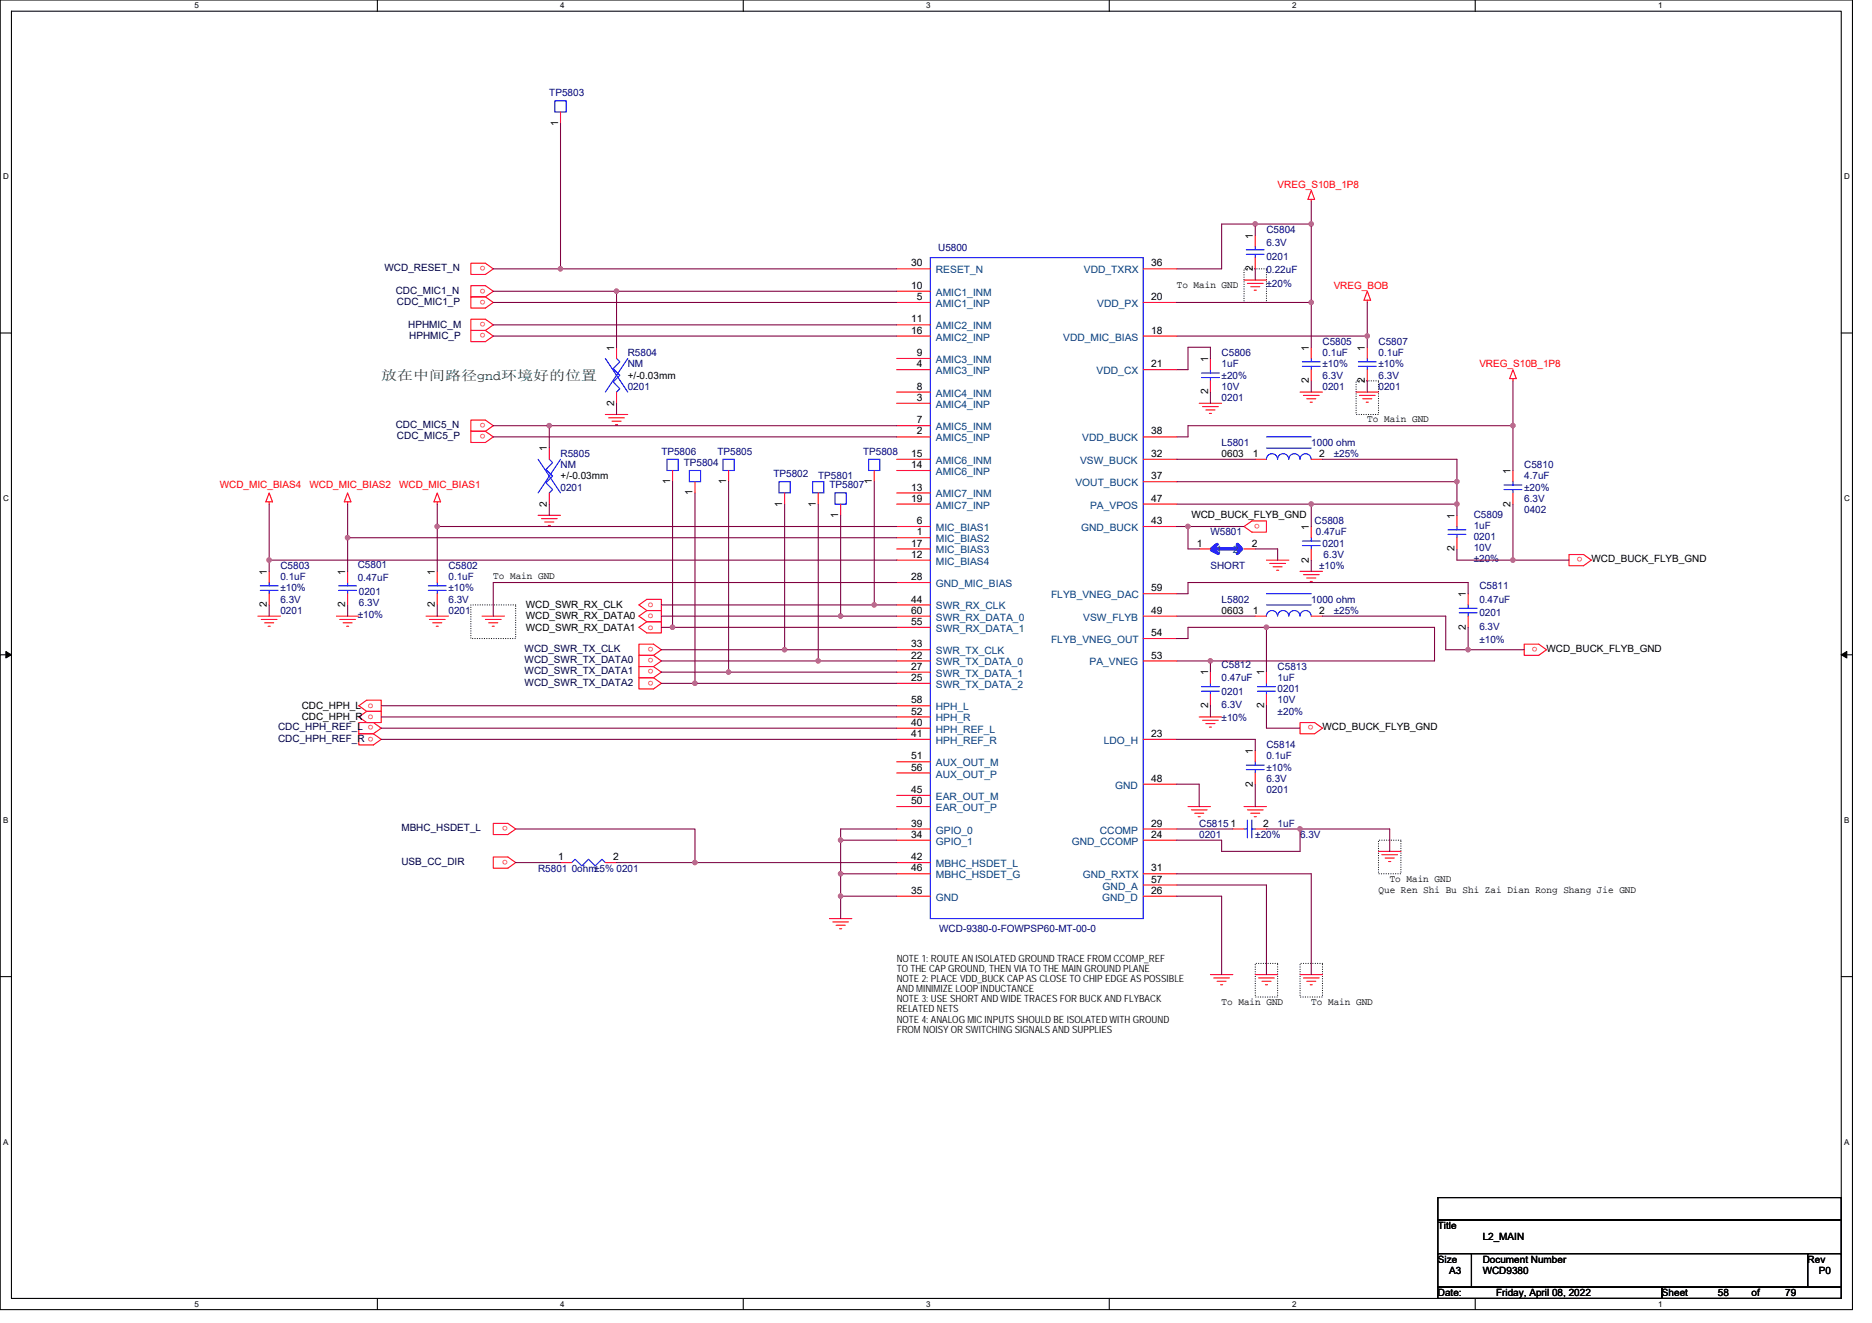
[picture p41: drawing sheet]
<svg xmlns="http://www.w3.org/2000/svg" width="297mm" height="210mm" viewBox="0 0 297 210" stroke-linecap="round" stroke-linejoin="round" font-family="sans-serif">
<defs><g id="words">
<text font-size="2.1" fill="#008000" x="60.5" y="60.4">放在中间路径gnd环境好的位置</text>
<g font-size="1.6" fill="#000080">
<text x="87.2" y="15.3">TP5803</text>
<text x="148.9" y="39.8">U5800</text>
<text x="201" y="37">C5804</text>
<text x="201" y="41.3">0201</text>
<text x="201" y="39.1">6.3V</text>
<text x="201" y="43.4">0.22uF</text>
<text x="201" y="45.5">±20%</text>
<text x="99.6" y="56.5">R5804</text>
<text x="99.6" y="58.3">NM</text>
<text x="193.8" y="56.5">C5806</text>
<text x="193.8" y="58.3">1uF</text>
<text x="209.8" y="54.8">C5805</text>
<text x="209.8" y="56.5">0.1uF</text>
<text x="209.8" y="58.3">±10%</text>
<text x="218.7" y="54.8">C5807</text>
<text x="218.7" y="56.5">0.1uF</text>
<text x="218.7" y="58.3">±10%</text>
<text x="99.6" y="61.9">0201</text>
<text x="193.8" y="63.6">0201</text>
<text x="193.8" y="61.9">10V</text>
<text x="193.8" y="60.1">±20%</text>
<text x="209.8" y="61.9">0201</text>
<text x="209.8" y="60.1">6.3V</text>
<text x="218.7" y="61.9">0201</text>
<text x="218.7" y="60.1">6.3V</text>
<text x="193.8" y="70.8">L5801</text>
<text x="208.1" y="70.8">1000 ohm</text>
<text x="88.9" y="72.5">R5805</text>
<text x="88.9" y="74.3">NM</text>
<text x="88.9" y="77.9">0201</text>
<text x="104.9" y="72.2">TP5806</text>
<text x="108.5" y="74">TP5804</text>
<text x="113.8" y="72.2">TP5805</text>
<text x="122.7" y="75.7">TP5802</text>
<text x="129.8" y="76.1">TP5801</text>
<text x="131.6" y="77.5">TP5807</text>
<text x="136.9" y="72.2">TP5808</text>
<text x="211.6" y="72.5">±25%</text>
<text x="241.8" y="74.3">C5810</text>
<text x="241.8" y="76.1">4.7uF</text>
<text x="241.8" y="77.9">±20%</text>
<text x="208.6" y="83.2">C5808</text>
<text x="233.8" y="82.1">C5809</text>
<text x="233.8" y="83.9">1uF</text>
<text x="241.8" y="81.4">0402</text>
<text x="241.8" y="79.7">6.3V</text>
<text x="192.1" y="85">W5801</text>
<text x="208.8" y="85">0.47uF</text>
<text x="209.8" y="86.8">0201</text>
<text x="210" y="88.5">6.3V</text>
<text x="233.8" y="85.7">0201</text>
<text x="233.8" y="87.5">10V</text>
<text x="233.8" y="89.3">±20%</text>
<text x="44.5" y="90.3">C5803</text>
<text x="44.5" y="92.1">0.1uF</text>
<text x="44.5" y="95.7">6.3V</text>
<text x="44.5" y="93.9">±10%</text>
<text x="56.8" y="90.1">C5801</text>
<text x="56.8" y="92.3">0.47uF</text>
<text x="56.9" y="94.4">0201</text>
<text x="71.2" y="90.3">C5802</text>
<text x="71.2" y="92.1">0.1uF</text>
<text x="71.2" y="95.7">6.3V</text>
<text x="71.2" y="93.9">±10%</text>
<text x="192.1" y="90.3">SHORT</text>
<text x="193.8" y="95.7">L5802</text>
<text x="208.1" y="95.7">1000 ohm</text>
<text x="209.3" y="90.3">±10%</text>
<text x="234.7" y="93.5">C5811</text>
<text x="234.7" y="95.7">0.47uF</text>
<text x="44.5" y="97.4">0201</text>
<text x="56.8" y="98.1">±10%</text>
<text x="56.9" y="96.2">6.3V</text>
<text x="71.2" y="97.4">0201</text>
<text x="211.6" y="97.4">±25%</text>
<text x="234.7" y="97.8">0201</text>
<text x="234.7" y="99.9">6.3V</text>
<text x="193.8" y="106">C5812</text>
<text x="202.7" y="106.3">C5813</text>
<text x="234.7" y="102">±10%</text>
<text x="193.8" y="108.1">0.47uF</text>
<text x="193.8" y="110.2">0201</text>
<text x="193.8" y="112.4">6.3V</text>
<text x="202.7" y="108.1">1uF</text>
<text x="202.7" y="109.9">0201</text>
<text x="202.7" y="111.7">10V</text>
<text x="202.7" y="113.4">±20%</text>
<text x="193.8" y="114.5">±10%</text>
<text x="201" y="118.8">C5814</text>
<text x="201" y="120.5">0.1uF</text>
<text x="201" y="125.9">0201</text>
<text x="201" y="124.1">6.3V</text>
<text x="201" y="122.3">±10%</text>
<text x="190.3" y="131.2">C5815</text>
<text x="202.7" y="131.2">1uF</text>
<text x="190.3" y="133">0201</text>
<text x="199.2" y="133">±20%</text>
<text x="206.3" y="133">6.3V</text>
<text x="85.4" y="138.3">R5801 0ohm±5% 0201</text>
<text x="149" y="147.9">WCD-9380-0-FOWPSP60-MT-00-0</text>
</g>
<g font-size="1.6">
<text x="88.6" y="19.9" transform="rotate(-90 88.6 19.9)">1</text>
<text x="198.8" y="37.9" transform="rotate(-90 198.8 37.9)">1</text>
<text x="144.6" y="42.3">30</text>
<text x="144.6" y="45.8">10</text>
<text x="145.5" y="47.6">5</text>
<text x="182.6" y="42.3">36</text>
<text x="182.6" y="47.6">20</text>
<text x="186.7" y="45.7">To Main GND</text>
<text x="198.8" y="43.1" transform="rotate(-90 198.8 43.1)">2</text>
<text x="144.6" y="51.2">11</text>
<text x="144.6" y="53">16</text>
<text x="182.6" y="53">18</text>
<text x="97.4" y="55.6" transform="rotate(-90 97.4 55.6)">1</text>
<text x="145.5" y="56.5">9</text>
<text x="145.5" y="58.3">4</text>
<text x="182.6" y="58.3">21</text>
<text x="191.7" y="57.4" transform="rotate(-90 191.7 57.4)">1</text>
<text x="207.7" y="55.6" transform="rotate(-90 207.7 55.6)">1</text>
<text x="216.6" y="55.6" transform="rotate(-90 216.6 55.6)">1</text>
<text x="97.4" y="64.4" transform="rotate(-90 97.4 64.4)">2</text>
<text x="99.6" y="60.1">+/-0.03mm</text>
<text x="145.5" y="61.8">8</text>
<text x="145.5" y="63.6">3</text>
<text x="191.7" y="62.6" transform="rotate(-90 191.7 62.6)">2</text>
<text x="207.7" y="60.8" transform="rotate(-90 207.7 60.8)">2</text>
<text x="216.6" y="60.8" transform="rotate(-90 216.6 60.8)">2</text>
<text x="86.8" y="71.6" transform="rotate(-90 86.8 71.6)">1</text>
<text x="145.5" y="67.2">7</text>
<text x="145.5" y="69">2</text>
<text x="182.6" y="69">38</text>
<text x="217" y="67">To Main GND</text>
<text x="88.9" y="76.1">+/-0.03mm</text>
<text x="106.3" y="76.8" transform="rotate(-90 106.3 76.8)">1</text>
<text x="115.2" y="76.8" transform="rotate(-90 115.2 76.8)">1</text>
<text x="138.3" y="76.8" transform="rotate(-90 138.3 76.8)">1</text>
<text x="144.6" y="72.5">15</text>
<text x="144.6" y="74.3">14</text>
<text x="144.6" y="77.9">13</text>
<text x="182.6" y="76.1">37</text>
<text x="182.6" y="72.5">32</text>
<text x="193.8" y="72.5">0603</text>
<text x="198.8" y="72.5">1</text>
<text x="209.3" y="72.5">2</text>
<text x="239.7" y="75.2" transform="rotate(-90 239.7 75.2)">1</text>
<text x="86.8" y="80.4" transform="rotate(-90 86.8 80.4)">2</text>
<text x="109.9" y="78.6" transform="rotate(-90 109.9 78.6)">1</text>
<text x="124.1" y="80.4" transform="rotate(-90 124.1 80.4)">1</text>
<text x="129.5" y="80.4" transform="rotate(-90 129.5 80.4)">1</text>
<text x="133" y="82.2" transform="rotate(-90 133 82.2)">1</text>
<text x="144.6" y="79.6">19</text>
<text x="145.5" y="83.2">6</text>
<text x="182.6" y="79.6">47</text>
<text x="182.6" y="83.2">43</text>
<text x="189" y="82.1">WCD_BUCK_FLYB_GND</text>
<text x="230.8" y="82.3" transform="rotate(-90 230.8 82.3)">1</text>
<text x="239.7" y="80.4" transform="rotate(-90 239.7 80.4)">2</text>
<text x="144.6" y="86.7">17</text>
<text x="144.6" y="88.5">12</text>
<text x="145.5" y="85">1</text>
<text x="189.9" y="86.7">1</text>
<text x="198.6" y="86.7">2</text>
<text x="207.7" y="89.3" transform="rotate(-90 207.7 89.3)">2</text>
<text x="207.7" y="84.1" transform="rotate(-90 207.7 84.1)">1</text>
<text x="230.8" y="87.5" transform="rotate(-90 230.8 87.5)">2</text>
<text x="252.5" y="89.3">WCD_BUCK_FLYB_GND</text>
<text x="42.3" y="91.2" transform="rotate(-90 42.3 91.2)">1</text>
<text x="54.8" y="91.2" transform="rotate(-90 54.8 91.2)">1</text>
<text x="69" y="91.2" transform="rotate(-90 69 91.2)">1</text>
<text x="78.3" y="91.9">To Main GND</text>
<text x="144.6" y="92.1">28</text>
<text x="144.6" y="95.6">44</text>
<text x="182.6" y="93.9">59</text>
<text x="232.6" y="94.8" transform="rotate(-90 232.6 94.8)">1</text>
<text x="42.3" y="96.4" transform="rotate(-90 42.3 96.4)">2</text>
<text x="54.8" y="96.4" transform="rotate(-90 54.8 96.4)">2</text>
<text x="69" y="96.4" transform="rotate(-90 69 96.4)">2</text>
<text x="83.4" y="96.5">WCD_SWR_RX_CLK</text>
<text x="83.4" y="98.3">WCD_SWR_RX_DATA0</text>
<text x="83.4" y="100.1">WCD_SWR_RX_DATA1</text>
<text x="144.6" y="97.4">60</text>
<text x="144.6" y="99.2">55</text>
<text x="182.6" y="97.4">49</text>
<text x="182.6" y="101">54</text>
<text x="193.8" y="97.4">0603</text>
<text x="198.8" y="97.4">1</text>
<text x="209.3" y="97.4">2</text>
<text x="232.6" y="99.9" transform="rotate(-90 232.6 99.9)">2</text>
<text x="144.6" y="102.7">33</text>
<text x="144.6" y="104.5">22</text>
<text x="144.6" y="106.3">27</text>
<text x="182.6" y="104.5">53</text>
<text x="191.7" y="107.2" transform="rotate(-90 191.7 107.2)">1</text>
<text x="200.6" y="107.2" transform="rotate(-90 200.6 107.2)">1</text>
<text x="245.4" y="103.5">WCD_BUCK_FLYB_GND</text>
<text x="47.9" y="112.5">CDC_HPH_L o</text>
<text x="144.6" y="108.1">25</text>
<text x="144.6" y="111.6">58</text>
<text x="144.6" y="113.4">52</text>
<text x="191.7" y="112.4" transform="rotate(-90 191.7 112.4)">2</text>
<text x="200.6" y="112.4" transform="rotate(-90 200.6 112.4)">2</text>
<text x="47.9" y="114.3">CDC_HPH_R o</text>
<text x="144.6" y="115.2">40</text>
<text x="144.6" y="117">41</text>
<text x="182.6" y="117">23</text>
<text x="198.8" y="119.7" transform="rotate(-90 198.8 119.7)">1</text>
<text x="209.8" y="115.9">WCD_BUCK_FLYB_GND</text>
<text x="144.6" y="120.5">51</text>
<text x="144.6" y="122.3">56</text>
<text x="144.6" y="125.9">45</text>
<text x="182.6" y="124.1">48</text>
<text x="198.8" y="124.8" transform="rotate(-90 198.8 124.8)">2</text>
<text x="144.6" y="127.6">50</text>
<text x="144.6" y="131.2">39</text>
<text x="182.6" y="131.2">29</text>
<text x="195.3" y="131.2">1</text>
<text x="200.4" y="131.2">2</text>
<text x="88.6" y="136.5">1</text>
<text x="97.3" y="136.5">2</text>
<text x="144.6" y="133">34</text>
<text x="144.6" y="136.5">42</text>
<text x="182.6" y="133">24</text>
<text x="144.6" y="138.3">46</text>
<text x="144.6" y="141.9">35</text>
<text x="182.6" y="138.3">31</text>
<text x="182.6" y="140.1">57</text>
<text x="182.6" y="141.9">26</text>
<text x="218.7" y="141.7">Que Ren Shi Bu Shi Zai Dian Rong Shang Jie GND</text>
<text x="220.5" y="139.9">To Main GND</text>
<text x="142.3" y="152.7">NOTE 1: ROUTE AN ISOLATED GROUND TRACE FROM CCOMP_REF</text>
<text x="142.3" y="154.3">TO THE CAP GROUND, THEN VIA TO THE MAIN GROUND PLANE</text>
<text x="142.3" y="155.9">NOTE 2: PLACE VDD_BUCK CAP AS CLOSE TO CHIP EDGE AS POSSIBLE</text>
<text x="142.3" y="157.5">AND MINIMIZE LOOP INDUCTANCE</text>
<text x="142.3" y="159.1">NOTE 3: USE SHORT AND WIDE TRACES FOR BUCK AND FLYBACK</text>
<text x="142.3" y="160.7">RELATED NETS</text>
<text x="193.8" y="159.5">To Main GND</text>
<text x="208.1" y="159.5">To Main GND</text>
<text x="142.3" y="162.3">NOTE 4: ANALOG MIC INPUTS SHOULD BE ISOLATED WITH GROUND</text>
<text x="142.3" y="163.9">FROM NOISY OR SWITCHING SIGNALS AND SUPPLIES</text>
<text x="228.2" y="195.1">Title</text>
<text x="235.3" y="196.8">L2_MAIN</text>
<text x="228.2" y="200.4">Size</text>
<text x="229.9" y="202.2">A3</text>
<text x="235.3" y="200.4">Document Number</text>
<text x="235.3" y="202.2">WCD9380</text>
<text x="286.8" y="200.4">Rev</text>
<text x="288.6" y="202.2">P0</text>
<text x="228.2" y="205.7">Date:</text>
<text x="237.4" y="205.7">Friday, April 08, 2022</text>
<text x="263.7" y="205.7">Sheet</text>
<text x="272.6" y="205.7">58</text>
<text x="277.9" y="205.7">of</text>
<text x="283.3" y="205.7">79</text>
</g>
<g font-size="1.6" fill="#f00">
<text x="202.7" y="29.9">VREG_S10B_1P8</text>
<text x="77" y="42.2" transform="rotate(180 77 42.2)">o</text>
<text x="77" y="45.8" transform="rotate(180 77 45.8)">o</text>
<text x="77" y="47.6" transform="rotate(180 77 47.6)">o</text>
<text x="211.6" y="45.9">VREG_BOB</text>
<text x="77" y="51.1" transform="rotate(180 77 51.1)">o</text>
<text x="77" y="52.9" transform="rotate(180 77 52.9)">o</text>
<text x="234.7" y="58.3">VREG_S10B_1P8</text>
<text x="77" y="67.1" transform="rotate(180 77 67.1)">o</text>
<text x="77" y="68.9" transform="rotate(180 77 68.9)">o</text>
<text x="34.9" y="77.5">WCD_MIC_BIAS4</text>
<text x="49.1" y="77.5">WCD_MIC_BIAS2</text>
<text x="63.3" y="77.5">WCD_MIC_BIAS1</text>
<text x="199.9" y="83.1" transform="rotate(180 199.9 83.1)">o</text>
<text x="251.1" y="88.5" transform="rotate(180 251.1 88.5)">o</text>
<text x="102.8" y="96.4">o</text>
<text x="102.8" y="98.1">o</text>
<text x="102.8" y="99.9">o</text>
<text x="103.7" y="102.7" transform="rotate(180 103.7 102.7)">o</text>
<text x="103.7" y="104.5" transform="rotate(180 103.7 104.5)">o</text>
<text x="103.7" y="106.3" transform="rotate(180 103.7 106.3)">o</text>
<text x="244" y="102.7" transform="rotate(180 244 102.7)">o</text>
<text x="103.7" y="108" transform="rotate(180 103.7 108)">o</text>
<text x="59.2" y="115.1" transform="rotate(180 59.2 115.1)">o</text>
<text x="59.2" y="116.9" transform="rotate(180 59.2 116.9)">o</text>
<text x="208.4" y="115.1" transform="rotate(180 208.4 115.1)">o</text>
<text x="80.6" y="131.1" transform="rotate(180 80.6 131.1)">o</text>
<text x="80.6" y="136.5" transform="rotate(180 80.6 136.5)">o</text>
</g>
<g font-size="1.6" fill="#000040">
<text x="61" y="43">WCD_RESET_N</text>
<text x="62.8" y="46.6">CDC_MIC1_N</text>
<text x="63" y="48.4">CDC_MIC1_P</text>
<text x="64.8" y="52.1">HPHMIC_M</text>
<text x="64.9" y="53.9">HPHMIC_P</text>
<text x="62.8" y="67.9">CDC_MIC5_N</text>
<text x="63" y="69.7">CDC_MIC5_P</text>
<text x="83.2" y="103.5">WCD_SWR_TX_CLK</text>
<text x="83.2" y="105.3">WCD_SWR_TX_DATA0</text>
<text x="83.2" y="107">WCD_SWR_TX_DATA1</text>
<text x="83.2" y="108.8">WCD_SWR_TX_DATA2</text>
<text x="44.1" y="115.9">CDC_HPH_REF_L</text>
<text x="44.1" y="117.7">CDC_HPH_REF_R</text>
<text x="63.7" y="131.9">MBHC_HSDET_L</text>
<text x="63.7" y="137.3">USB_CC_DIR</text>
</g>
<g font-size="1.6" fill="#004080">
<text x="148.5" y="43.4">RESET_N</text>
<text x="148.5" y="46.9">AMIC1_INM</text>
<text x="172" y="43.4">VDD_TXRX</text>
<text x="148.5" y="48.7">AMIC1_INP</text>
<text x="148.5" y="52.3">AMIC2_INM</text>
<text x="174.1" y="48.7">VDD_PX</text>
<text x="148.5" y="54.1">AMIC2_INP</text>
<text x="148.5" y="57.6">AMIC3_INM</text>
<text x="148.5" y="59.4">AMIC3_INP</text>
<text x="168.7" y="54.1">VDD_MIC_BIAS</text>
<text x="174" y="59.4">VDD_CX</text>
<text x="148.5" y="62.9">AMIC4_INM</text>
<text x="148.5" y="64.7">AMIC4_INP</text>
<text x="148.5" y="68.3">AMIC5_INM</text>
<text x="148.5" y="70.1">AMIC5_INP</text>
<text x="171.7" y="70.1">VDD_BUCK</text>
<text x="148.5" y="73.6">AMIC6_INM</text>
<text x="148.5" y="75.4">AMIC6_INP</text>
<text x="170.6" y="77.2">VOUT_BUCK</text>
<text x="171.4" y="73.6">VSW_BUCK</text>
<text x="148.5" y="79">AMIC7_INM</text>
<text x="148.5" y="80.7">AMIC7_INP</text>
<text x="173" y="80.7">PA_VPOS</text>
<text x="148.5" y="84.3">MIC_BIAS1</text>
<text x="148.5" y="86.1">MIC_BIAS2</text>
<text x="148.5" y="87.8">MIC_BIAS3</text>
<text x="148.5" y="89.6">MIC_BIAS4</text>
<text x="171.6" y="84.3">GND_BUCK</text>
<text x="193" y="87.8">1</text>
<text x="195.6" y="87.8">2</text>
<text x="148.5" y="93.2">GND_MIC_BIAS</text>
<text x="166.8" y="95">FLYB_VNEG_DAC</text>
<text x="148.5" y="96.7">SWR_RX_CLK</text>
<text x="148.5" y="98.5">SWR_RX_DATA_0</text>
<text x="148.5" y="100.3">SWR_RX_DATA_1</text>
<text x="171.9" y="98.5">VSW_FLYB</text>
<text x="148.5" y="103.8">SWR_TX_CLK</text>
<text x="148.5" y="105.6">SWR_TX_DATA_0</text>
<text x="148.5" y="107.4">SWR_TX_DATA_1</text>
<text x="166.8" y="102.1">FLYB_VNEG_OUT</text>
<text x="172.9" y="105.6">PA_VNEG</text>
<text x="148.5" y="109.2">SWR_TX_DATA_2</text>
<text x="148.5" y="112.7">HPH_L</text>
<text x="148.5" y="114.5">HPH_R</text>
<text x="148.5" y="116.3">HPH_REF_L</text>
<text x="148.5" y="118.1">HPH_REF_R</text>
<text x="175.2" y="118.1">LDO_H</text>
<text x="148.5" y="121.6">AUX_OUT_M</text>
<text x="148.5" y="123.4">AUX_OUT_P</text>
<text x="176.9" y="125.2">GND</text>
<text x="148.5" y="127">EAR_OUT_M</text>
<text x="148.5" y="128.7">EAR_OUT_P</text>
<text x="148.5" y="132.3">GPIO_0</text>
<text x="148.5" y="134.1">GPIO_1</text>
<text x="148.5" y="137.6">MBHC_HSDET_L</text>
<text x="170" y="134.1">GND_CCOMP</text>
<text x="174.5" y="132.3">CCOMP</text>
<text x="148.5" y="139.4">MBHC_HSDET_G</text>
<text x="148.5" y="143">GND</text>
<text x="171.8" y="139.4">GND_RXTX</text>
<text x="174.9" y="143">GND_D</text>
<text x="175" y="141.2">GND_A</text>
</g>
<g font-size="1.3">
<text x="30.8" y="1.3">5</text>
<text x="88.9" y="1.3">4</text>
<text x="147" y="1.3">3</text>
<text x="205" y="1.3">2</text>
<text x="263.1" y="1.3">1</text>
<text x=".5" y="28.4">D</text>
<text x="292.6" y="28.4">D</text>
<text x=".5" y="79.5">C</text>
<text x="292.6" y="79.5">C</text>
<text x=".5" y="130.6">B</text>
<text x="292.6" y="130.6">B</text>
<text x=".5" y="181.7">A</text>
<text x="292.6" y="181.7">A</text>
<text x="30.8" y="207.4">5</text>
<text x="88.9" y="207.4">4</text>
<text x="147" y="207.4">3</text>
<text x="205" y="207.4">2</text>
<text x="263.1" y="207.4">1</text>
</g>
</g></defs>
<path d="M0 0h293.9v207.9h-293.9zM1.8 1.8h290.4v204.3h-290.4z" fill="none" stroke="#000" stroke-width=".17"/>
<g fill="#fff">
<path d="M30.8 .2h.7v1.4h-.7z"/>
<path d="M30.8 206.3h.7v1.4h-.7z"/>
</g>
<path d="M59.9 0v1.8M59.9 206.1v1.8" fill="none" stroke="#000" stroke-width=".17"/>
<g fill="#fff">
<path d="M88.9 .2h.7v1.4h-.7z"/>
<path d="M88.9 206.3h.7v1.4h-.7z"/>
</g>
<path d="M117.9 0v1.8M117.9 206.1v1.8" fill="none" stroke="#000" stroke-width=".17"/>
<g fill="#fff">
<path d="M147 .2h.7v1.4h-.7z"/>
<path d="M147 206.3h.7v1.4h-.7z"/>
</g>
<path d="M176 0v1.8M176 206.1v1.8" fill="none" stroke="#000" stroke-width=".17"/>
<g fill="#fff">
<path d="M205 .2h.7v1.4h-.7z"/>
<path d="M205 206.3h.7v1.4h-.7z"/>
</g>
<path d="M234.1 0v1.8M234.1 206.1v1.8" fill="none" stroke="#000" stroke-width=".17"/>
<g fill="#fff">
<path d="M263.1 .2h.7v1.4h-.7z"/>
<path d="M263.1 206.3h.7v1.4h-.7z"/>
<path d="M.5 27.3h.9v1.4h-.9z"/>
<path d="M292.6 27.3h.9v1.4h-.9z"/>
<path d="M.5 78.4h.9v1.4h-.9z"/>
<path d="M292.6 78.4h.9v1.4h-.9z"/>
</g>
<path d="M0 52.9h1.8M292.2 52.9h1.7" fill="none" stroke="#000" stroke-width=".17"/>
<g fill="#fff">
<path d="M.5 129.5h.8v1.4h-.8z"/>
<path d="M292.6 129.5h.9v1.4h-.9z"/>
</g>
<path d="M0 103.9h1.8M292.2 103.9h1.7" fill="none" stroke="#000" stroke-width=".17"/>
<path d="M.9 103.4l.9 .5-.9 .5zM292.2 103.9l.8-.5v1z" fill="#000" stroke="#000" stroke-width=".16"/>
<g fill="#fff">
<path d="M.5 180.5h.8v1.4h-.8z"/>
<path d="M292.6 180.5h.9v1.4h-.9z"/>
</g>
<path d="M0 155h1.8M292.2 155h1.7M228.2 190.1h64v3.5h-64zM228.2 193.6h64v5.4h-64zM228.2 199h5.3v5.3h-5.3zM233.5 199h53.3v5.3h-53.3zM286.8 199h5.4v5.3h-5.4zM228.2 204.3h35.5v1.8h-35.5zM263.7 204.3h28.5v1.8h-28.5z" fill="none" stroke="#000" stroke-width=".17"/>
<path d="M197.4 42.7h3.6v5.3h-3.6zM215.2 60.5h3.5v5.3h-3.5zM74.7 96h7.1v5.3h-7.1zM218.7 133.3h3.6v5.4h-3.6zM199.2 152.9h3.5v5.3h-3.5zM206.3 152.9h3.5v5.3h-3.5z" fill="none" stroke="#000" stroke-width=".17" stroke-dasharray="0 .3"/>
<g fill="none" stroke="#f00" stroke-width=".17">
<path d="M88.9 17.8v1.8M199.2 37.3v1.8M208.1 30.2l.5 1.4h-1.1zM208.1 31.6v.4M74.7 41.8h2.3l1.3 .9-1.3 .9h-2.3zM74.7 45.3h2.3l1.3 .9-1.3 .9h-2.3zM74.7 47.1h2.3l1.3 .9-1.3 .9h-2.3zM74.7 50.7h2.3l1.3 .9-1.3 .9h-2.3zM74.7 52.5h2.3l1.3 .8-1.3 .9h-2.3zM97.8 55.1v1.8M142.3 42.7h5.3M142.3 46.2h5.3"/>
<path d="M142.3 48h5.3M142.3 51.6h5.3M142.3 53.3h5.3M142.3 56.9h5.3M142.3 58.7h5.3M181.4 42.7h5.3M181.4 48h5.3M181.4 53.3h5.3M181.4 58.7h5.3M192.1 56.9v1.8M197.4 44.4h3.6M197.9 45h2.5"/>
<path d="M198.5 45.5h1.4M199 46.1h.3M199.2 40.9v1.8M208.1 55.1v1.8M208.1 58.7v1.8M217 55.1v1.8M217 58.7v1.8M217 46.2l.5 1.4h-1.1zM217 47.6v.4M240.1 58.7l.5 1.4h-1.1zM42.7 78.2l.5 1.5h-1zM42.7 79.7v.3"/>
<path d="M55.2 78.2l.5 1.5h-1.1zM55.2 79.7v.3M69.4 78.2l.5 1.5h-1zM69.4 79.7v.3M74.7 66.7h2.3l1.3 .9-1.3 .9h-2.3zM74.7 68.5h2.3l1.3 .8-1.3 .9h-2.3zM87.2 71.1v1.8M87.2 78.2v1.8M96.1 65.8h3.5M96.6 66.3h2.5M97.1 66.8h1.4M97.7 67.4h.3"/>
<path d="M97.8 62.2v1.8M106.7 74.7v1.8M110.3 76.5v1.7M115.6 74.7v1.8M124.5 78.2v1.8M129.8 78.2v1.8M138.7 74.7v1.8M142.3 62.2h5.3M142.3 64h5.3M142.3 67.6h5.3M142.3 69.3h5.3M142.3 72.9h5.3"/>
<path d="M142.3 74.7h5.3M142.3 78.2h5.3M181.4 69.3h5.3M181.4 72.9h5.3M181.4 76.5h5.3M190.3 64h3.5M190.8 64.5h2.5M191.3 65.1h1.5M191.9 65.6h.3M192.1 60.5v1.7M199.2 72.9h1.8M206.3 62.2h3.5"/>
<path d="M206.8 62.8h2.5M207.3 63.3h1.5M207.9 63.8h.3M208.1 72.9h1.7M215.2 62.2h3.5M215.7 62.8h2.5M216.2 63.3h1.5M216.8 63.8h.3M240.1 60.1v.4M240.1 74.7v1.8M240.1 78.2v1.8M40.9 97.8h3.6"/>
<path d="M41.5 98.3h2.5M42 98.8h1.4M42.5 99.4h.4M42.7 90.7v1.8M42.7 94.2v1.8M53.4 97.8h3.5M53.9 98.3h2.5M54.4 98.8h1.5M55 99.4h.3M55.2 90.7v1.8M55.2 94.2v1.8M67.6 97.8h3.6"/>
<path d="M68.1 98.3h2.5M68.7 98.8h1.4M69.2 99.4h.4M69.4 90.7v1.8M69.4 94.2v1.8M76.5 97.8h3.5M77 98.3h2.5M77.6 98.8h1.4M78.1 99.4h.3M85.4 81.8h3.5M85.9 82.3h2.5M86.4 82.8h1.5"/>
<path d="M87 83.4h.3M101.4 96l1.2-.9h2.3v1.8h-2.3zM101.4 99.6l1.2-.9h2.3v1.8h-2.3zM102.6 96.9l-1.2 .9 1.2 .9M102.6 96.9h2.3v1.8h-2.3M133.4 80v1.8M142.3 80h5.3M142.3 83.6h5.3M142.3 85.3h5.3M142.3 87.1h5.3M142.3 88.9h5.3M142.3 92.5h5.3"/>
<path d="M142.3 96h5.3M142.3 97.8h5.3M142.3 99.6h5.3M181.4 80h5.3M181.4 83.6h5.3M181.4 94.2h5.3M181.4 97.8h5.3M190.3 87.1h1.8M197.4 83.6l1.2-.9h2.4v1.8h-2.4zM197.4 87.1h1.8M199.2 97.8h1.8M201 88.9h3.5"/>
<path d="M201.5 89.4h2.5M202 90h1.5M202.6 90.5h.3M206.3 90.7h3.5M206.8 91.2h2.5M207.3 91.7h1.5M207.9 92.3h.3M208.1 83.6v1.7M208.1 87.1v1.8M208.1 97.8h1.7M231.2 81.8v1.8M231.2 85.3v1.8"/>
<path d="M233 94.2v1.8M233 97.8v1.8M249 88h2.3l1.2 .9-1.2 .9h-2.3zM56.9 114.7h2.3l1.3 .9-1.3 .9h-2.3zM56.9 116.5h2.3l1.3 .8-1.3 .9h-2.3zM56.9 112l1.3-.9h2.3v1.8h-2.3zM56.9 113.8l1.3-.9h2.3v1.8h-2.3zM101.4 102.2h2.3l1.2 .9-1.2 .9h-2.3zM101.4 107.6h2.3l1.2 .9-1.2 .8h-2.3zM103.7 104h-2.3v1.8h2.3M103.7 105.8h-2.3v1.8h2.3M103.7 104l1.2 .9-1.2 .9"/>
<path d="M103.7 105.8l1.2 .9-1.2 .9M142.3 103.1h5.3M142.3 104.9h5.3M142.3 106.7h5.3M142.3 108.5h5.3M142.3 112h5.3M142.3 113.8h5.3M142.3 115.6h5.3M142.3 117.3h5.3M181.4 101.3h5.3M181.4 104.9h5.3M181.4 117.3h5.3"/>
<path d="M190.3 113.8h3.5M190.8 114.3h2.5M191.3 114.9h1.5M191.9 115.4h.3M192.1 106.7v1.8M192.1 110.2v1.8M199.2 119.1v1.8M201 106.7v1.8M201 110.2v1.8M206.3 114.7h2.3l1.2 .9-1.2 .9h-2.3zM241.8 102.2h2.4l1.2 .9-1.2 .9h-2.4zM78.3 136h2.3l1.2 .9-1.2 .9h-2.3z"/>
<path d="M78.3 130.7h2.3l1.2 .9-1.2 .9h-2.3zM88.9 136.9h1.8M96.1 136.9h1.7M142.3 120.9h5.3M142.3 122.7h5.3M142.3 126.2h5.3M142.3 128h5.3M142.3 131.6h5.3M142.3 133.3h5.3M142.3 136.9h5.3M142.3 138.7h5.3M181.4 124.5h5.3"/>
<path d="M181.4 131.6h5.3M181.4 133.3h5.3M181.4 138.7h5.3M188.5 128h3.6M189 128.5h2.5M189.6 129.1h1.4M190.1 129.6h.4M195.6 131.6h1.8M197.4 128h3.6M197.9 128.5h2.5M198.5 129.1h1.4M199 129.6h.3"/>
<path d="M199.2 122.7v1.8M199.2 131.6h1.8M218.7 135.1h3.6M219.3 135.7h2.5M219.8 136.2h1.4M220.3 136.7h.4M131.6 145.8h3.6M132.1 146.3h2.5M132.7 146.9h1.4M133.2 147.4h.4M142.3 142.2h5.3M181.4 140.5h5.3"/>
<path d="M181.4 142.2h5.3M192.1 154.7h3.5M192.6 155.2h2.5M193.1 155.7h1.5M193.7 156.3h.3M199.2 154.7h3.5M199.7 155.2h2.5M200.2 155.7h1.5M200.8 156.3h.3M206.3 154.7h3.5M206.8 155.2h2.5M207.3 155.7h1.5"/>
<path d="M207.9 156.3h.3"/>
</g>
<g fill="none" stroke="#00f" stroke-width=".17">
<path d="M88.1 16h1.7v1.8h-1.7zM197.8 39.6h2.8M199.2 39.1v.5M96.1 56.9l3.5 5.3M97.8 56.9l.6 .5-1.1 1.1 1.1 1.1-1.1 1 1.1 1.1-.6 .5M99.6 56.9l-3.5 5.3M147.6 40.9h33.8v104.9h-33.8zM190.6 59.2h2.9M190.6 59.9h2.9M192.1 58.7v.5M192.1 59.9v.6M197.8 40.4h2.8"/>
<path d="M199.2 40.4v.5M206.6 57.4h2.9M206.6 58.1h2.9M208.1 56.9v.5M208.1 58.1v.6M215.5 57.4h2.9M215.5 58.1h2.9M217 56.9v.5M217 58.1v.6M85.4 72.9l3.5 5.3M87.2 72.9l.5 .5-1.1 1.1 1.1 1.1-1.1 1 1.1 1.1-.5 .5M88.9 72.9l-3.5 5.3"/>
<path d="M105.8 72.9h1.8v1.8h-1.8zM109.4 74.7h1.8v1.8h-1.8zM114.7 72.9h1.8v1.8h-1.8zM123.6 76.5h1.8v1.7h-1.8zM128.9 76.5h1.8v1.7h-1.8zM132.5 78.2h1.8v1.8h-1.8zM137.8 72.9h1.8v1.8h-1.8zM201 71.1h7.1M201 69.3h7.1M201 72.9a.88 .88 0 0 1 .8-.9 .88 .88 0 0 1 .9 .9M202.7 72.9a.88 .88 0 0 1 .9-.9 .88 .88 0 0 1 .9 .9 .89 .89 0 0 1 .9-.9 .89 .89 0 0 1 .9 .9 .89 .89 0 0 1 .9-.9 .89 .89 0 0 1 .8 .9M238.7 77h2.8"/>
<path d="M238.7 77.7h2.8M240.1 76.5v.5M240.1 77.7v.5M41.3 93h2.8M41.3 93.7h2.8M42.7 92.5v.5M42.7 93.7v.5M53.7 93h2.9M53.7 93.7h2.9M55.2 92.5v.5M55.2 93.7v.5M68 93h2.8"/>
<path d="M68 93.7h2.8M69.4 92.5v.5M69.4 93.7v.5M201 96h7.1M201 94.2h7.1M201 97.8a.88 .88 0 0 1 .8-.9 .88 .88 0 0 1 .9 .9M202.7 97.8a.88 .88 0 0 1 .9-.9 .88 .88 0 0 1 .9 .9 .89 .89 0 0 1 .9-.9 .89 .89 0 0 1 .9 .9 .89 .89 0 0 1 .9-.9 .89 .89 0 0 1 .8 .9M206.6 85.9h2.9M206.6 86.6h2.9M208.1 85.3v.6M208.1 86.6v.5M229.8 84.1h2.8"/>
<path d="M229.8 84.8h2.8M231.2 83.6v.5M231.2 84.8v.5M231.5 96.5h2.9M231.5 97.3h2.9M233 96v.5M233 97.3v.5M190.6 109h2.9M190.6 109.7h2.9M192.1 108.5v.5M192.1 109.7v.5M199.5 109h2.9"/>
<path d="M199.5 109.7h2.9M201 108.5v.5M201 109.7v.5M90.7 136.9l.5-.5 1.1 1 1.1-1 1 1 1.1-1 .6 .5M197.4 131.6h.5M197.8 121.4h2.8M197.8 122.2h2.8M197.9 130.2v2.8M198.6 130.2v2.8M198.6 131.6h.6M199.2 120.9v.5M199.2 122.2v.5"/>
</g>
<path d="M192.2 87.3l1.1 .5M192.6 87.1h3.9M193.1 86.4l-.9 .7M196.3 86.4l.6 .6M197 87.1l-.7 .7" fill="none" stroke="#00f" stroke-width=".53"/>
<g fill="none" stroke="#800040" stroke-width=".17">
<path d="M88.9 19.6v23.1h53.4M199.2 35.6h-5.4v7.1h-7.1M199.2 35.6v1.7M199.2 35.6h8.9M208.1 32v3.6M208.1 35.6v12.4M78.3 51.6h64M78.3 53.3h64M78.3 48h64M78.3 42.7h10.6M78.3 46.2h19.5M97.8 46.2v8.9"/>
<path d="M97.8 46.2h44.5M186.7 53.3h30.3M186.7 48h21.4M192.1 56.9v-1.8h-3.6v3.6h-1.8M199.2 42.7v1.7M208.1 48v7.1M217 48v5.3M217 53.3v1.8M78.3 69.3h64M78.3 67.6h8.9M97.8 64v1.8M106.7 76.5v23.1"/>
<path d="M110.3 78.2v30.3M115.6 76.5v30.2M138.7 76.5v19.5M142.3 67.6h-55.1v3.5M186.7 76.5h44.5M186.7 72.9h12.5M192.1 62.2v1.8M208.1 60.5v1.7M209.8 72.9h21.4v3.6M217 60.5v1.7M231.2 76.5v3.5M240.1 60.5v7.1"/>
<path d="M240.1 67.6h-51.6v1.7h-1.8M240.1 67.6v7.1M42.7 80v8.9M42.7 88.9v1.8M42.7 96v1.8M42.7 88.9h99.6M55.2 80v5.3M55.2 85.3h87.1M55.2 85.3v5.4M55.2 96v1.8M69.4 83.6h72.9M69.4 80v3.6"/>
<path d="M69.4 83.6v7.1M69.4 96v1.8M87.2 80v1.8M104.9 96h33.8M104.9 97.8h28.5M104.9 99.6h1.8M106.7 99.6h35.6M124.5 80v23.1M129.8 80v24.9M133.4 81.8v16M133.4 97.8h8.9M138.7 96h3.6"/>
<path d="M142.3 92.5h-64v5.3M186.7 80h21.4M186.7 97.8h12.5M186.7 83.6h1.8M186.7 94.2h1.8v-1.7h44.5v1.7M188.5 83.6v3.5h1.8M188.5 83.6h8.9M199.2 87.1h3.5v1.8M201 99.6h-12.5v1.7h-1.8M201 99.6v7.1M201 99.6h26.6v5.3h-35.5M208.1 88.9v1.8"/>
<path d="M209.8 97.8h19.6v5.3h3.6M231.2 80h-23.1v3.6M231.2 80v1.8M231.2 87.1v1.8h8.9M233 99.6v3.5M240.1 80v8.9M240.1 88.9h8.9M60.5 112h81.8M60.5 113.8h81.8M60.5 115.6h81.8M60.5 117.3h81.8M104.9 106.7h10.7"/>
<path d="M104.9 108.5h5.4M104.9 103.1h19.6M104.9 104.9h24.9M110.3 108.5h32M115.6 106.7h26.7M124.5 103.1h17.8M129.8 104.9h12.5M186.7 117.3h12.5v1.8M186.7 104.9h5.4M192.1 112v1.8M192.1 104.9v1.8M201 112v3.6h5.3"/>
<path d="M233 103.1h8.8M81.8 136.9h7.1M81.8 131.6h28.5v5.3h32M97.8 136.9h12.5M133.4 133.3v5.4M133.4 133.3h8.9M133.4 138.7v3.5M133.4 138.7h8.9M142.3 131.6h-8.9v1.7M186.7 131.6h8.9M186.7 124.5h3.6v3.5M186.7 138.7h21.4v16"/>
<path d="M199.2 124.5v3.5M201 131.6h5.3M206.3 131.6v3.5h-12.5v-1.7l-7.1-.1M206.3 131.6h14.2v3.5M133.4 142.2v3.6M133.4 142.2h8.9M186.7 140.5h14.3v14.2M186.7 142.2h7.1v12.5"/>
</g>
<g fill="#f0f" stroke="#f0f" stroke-width=".17">
<circle cx="208.1" cy="35.5" r=".35"/>
<circle cx="199.2" cy="35.5" r=".35"/>
<circle cx="208.1" cy="48" r=".35"/>
<circle cx="216.9" cy="53.3" r=".35"/>
<circle cx="240.1" cy="67.6" r=".35"/>
<circle cx="231.2" cy="76.4" r=".35"/>
<circle cx="208.1" cy="80" r=".35"/>
<circle cx="231.2" cy="80" r=".35"/>
<circle cx="69.4" cy="83.6" r=".35"/>
<circle cx="188.5" cy="83.6" r=".35"/>
<circle cx="55.1" cy="85.3" r=".35"/>
<circle cx="42.7" cy="88.9" r=".35"/>
<circle cx="240.1" cy="88.9" r=".35"/>
<circle cx="133.4" cy="97.8" r=".35"/>
<circle cx="200.9" cy="99.6" r=".35"/>
<circle cx="232.9" cy="103.1" r=".35"/>
<circle cx="124.5" cy="103.1" r=".35"/>
<circle cx="129.8" cy="104.9" r=".35"/>
<circle cx="192.1" cy="104.9" r=".35"/>
<circle cx="133.4" cy="133.3" r=".35"/>
<circle cx="206.3" cy="131.6" r=".35"/>
<circle cx="133.4" cy="138.7" r=".35"/>
<circle cx="133.4" cy="142.2" r=".35"/>
<circle cx="88.9" cy="42.7" r=".35"/>
<circle cx="110.3" cy="136.9" r=".35"/>
<circle cx="97.8" cy="46.2" r=".35"/>
<circle cx="87.1" cy="67.6" r=".35"/>
<circle cx="110.3" cy="108.4" r=".35"/>
<circle cx="115.6" cy="106.7" r=".35"/>
<circle cx="106.7" cy="99.6" r=".35"/>
<circle cx="138.7" cy="96" r=".35"/>
</g>
<use href="#words"/>
</svg>
